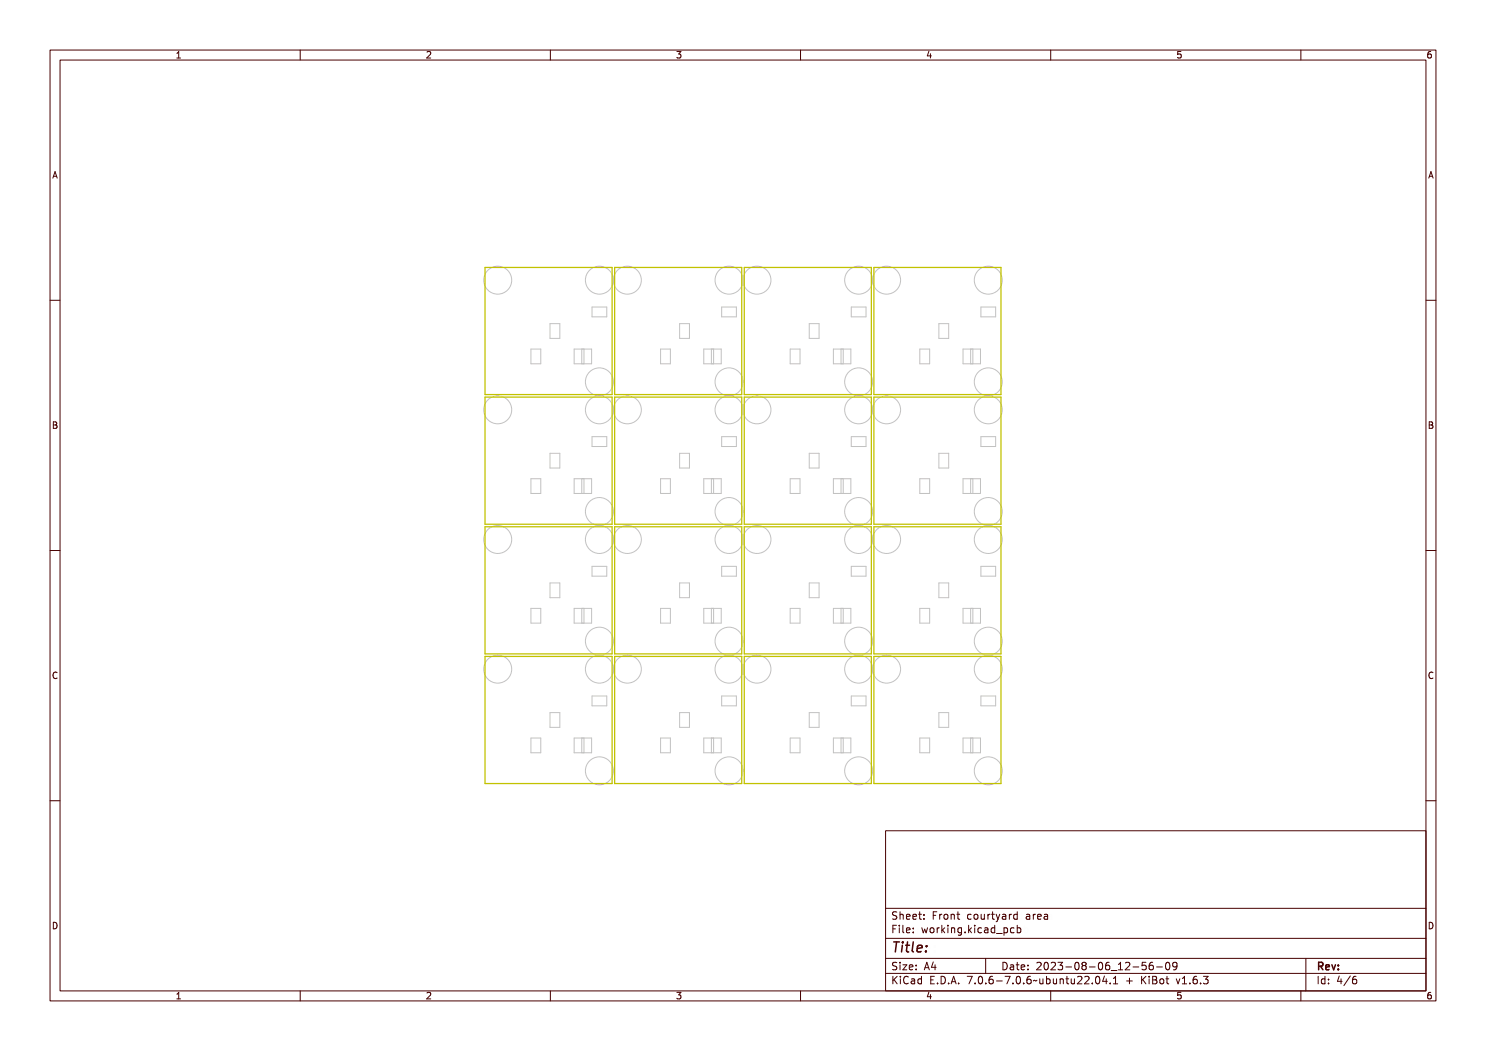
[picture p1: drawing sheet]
<svg xmlns="http://www.w3.org/2000/svg" width="297mm" height="210mm" viewBox="0 0 297 210" stroke-linecap="round" stroke-linejoin="round" font-family="sans-serif">
<defs><g id="words">
<text font-size="2.7" fill="#480000" x="178" y="190.3">Title:</text>
<g font-size="2" fill="#480000">
<text x="178" y="183.7">Sheet: Front courtyard area</text>
<text x="178" y="186.5">File: working.kicad_pcb</text>
<text x="178" y="193.9">Size: A4</text>
<text x="178" y="196.6">KiCad E.D.A. 7.0.6-7.0.6~ubuntu22.04.1 + KiBot v1.6.3</text>
<text x="200" y="193.9">Date: 2023-08-06_12-56-09</text>
<text x="263" y="196.6">Id: 4/6</text>
<text x="263" y="193.9">Rev:</text>
</g>
<g font-size="1.7" fill="#480000">
<text x="35" y="11.7">1</text>
<text x="85" y="11.7">2</text>
<text x="135" y="11.7">3</text>
<text x="185" y="11.7">4</text>
<text x="235" y="11.7">5</text>
<text x="285" y="11.7">6</text>
<text x="10.5" y="35.7">A</text>
<text x="285.5" y="35.7">A</text>
<text x="10.5" y="85.6">B</text>
<text x="285.5" y="85.6">B</text>
<text x="10.5" y="135.7">C</text>
<text x="285.5" y="135.7">C</text>
<text x="10.5" y="185.6">D</text>
<text x="285.5" y="185.6">D</text>
<text x="35" y="199.7">1</text>
<text x="85" y="199.7">2</text>
<text x="135" y="199.7">3</text>
<text x="185" y="199.7">4</text>
<text x="235" y="199.7">5</text>
<text x="285" y="199.7">6</text>
</g>
</g></defs>
<g fill="none" stroke="#c2c2c2" stroke-width=".2">
<path d="M106.1 69.7h2v3h-2zM109.9 64.7h2v2.9h-2zM114.8 69.7h3.4v3h-3.4zM116.3 69.7v3M116.7 69.7v3M118.3 61.3h3v2h-3zM132 69.7h2v3h-2zM135.8 64.7h2v2.9h-2zM140.7 69.7h3.4v3h-3.4zM142.2 69.7v3M142.6 69.7v3M144.2 61.3h3v2h-3z"/>
<path d="M157.9 69.7h2v3h-2zM161.7 64.7h2v2.9h-2zM166.6 69.7h3.5v3h-3.5zM168.1 69.7v3M168.5 69.7v3M170.1 61.3h3v2h-3zM183.8 69.7h2v3h-2zM187.7 64.7h1.9v2.9h-1.9zM192.5 69.7h3.5v3h-3.5zM194 69.7v3M194.4 69.7v3M196.1 61.3h2.9v2h-2.9z"/>
<path d="M106.1 95.7h2v2.9h-2zM109.9 90.6h2v2.9h-2zM114.8 95.7h3.4v2.9h-3.4zM116.3 95.7v2.9M116.7 95.7v2.9M118.3 87.3h3v1.9h-3zM132 95.7h2v2.9h-2zM135.8 90.6h2v2.9h-2zM140.7 95.7h3.4v2.9h-3.4zM142.2 95.7v2.9M142.6 95.7v2.9M144.2 87.3h3v1.9h-3z"/>
<path d="M157.9 95.7h2v2.9h-2zM161.7 90.6h2v2.9h-2zM166.6 95.7h3.5v2.9h-3.5zM168.1 95.7v2.9M168.5 95.7v2.9M170.1 87.3h3v1.9h-3zM183.8 95.7h2v2.9h-2zM187.7 90.6h1.9v2.9h-1.9zM192.5 95.7h3.5v2.9h-3.5zM194 95.7v2.9M194.4 95.7v2.9M196.1 87.3h2.9v1.9h-2.9z"/>
<path d="M109.9 116.5h2v2.9h-2zM118.3 113.2h3v1.9h-3zM135.8 116.5h2v2.9h-2zM144.2 113.2h3v1.9h-3zM161.7 116.5h2v2.9h-2zM170.1 113.2h3v1.9h-3zM187.7 116.5h1.9v2.9h-1.9zM196.1 113.2h2.9v1.9h-2.9zM106.1 121.6h2v2.9h-2zM114.8 121.6h3.4v2.9h-3.4zM116.3 121.6v2.9M116.7 121.6v2.9"/>
<path d="M118.3 139.1h3v1.9h-3zM132 121.6h2v2.9h-2zM140.7 121.6h3.4v2.9h-3.4zM142.2 121.6v2.9M142.6 121.6v2.9M144.2 139.1h3v1.9h-3zM157.9 121.6h2v2.9h-2zM166.6 121.6h3.5v2.9h-3.5zM168.1 121.6v2.9M168.5 121.6v2.9M170.1 139.1h3v1.9h-3zM183.8 121.6h2v2.9h-2z"/>
<path d="M192.5 121.6h3.5v2.9h-3.5zM194 121.6v2.9M194.4 121.6v2.9M196.1 139.1h2.9v1.9h-2.9zM106.1 147.5h2v2.9h-2zM109.9 142.4h2v2.9h-2zM114.8 147.5h3.4v2.9h-3.4zM116.3 147.5v2.9M116.7 147.5v2.9M132 147.5h2v2.9h-2zM135.8 142.4h2v2.9h-2zM140.7 147.5h3.4v2.9h-3.4z"/>
<path d="M142.2 147.5v2.9M142.6 147.5v2.9M157.9 147.5h2v2.9h-2zM161.7 142.4h2v2.9h-2zM166.6 147.5h3.5v2.9h-3.5zM168.1 147.5v2.9M168.5 147.5v2.9M183.8 147.5h2v2.9h-2zM187.7 142.4h1.9v2.9h-1.9zM192.5 147.5h3.5v2.9h-3.5zM194 147.5v2.9M194.4 147.5v2.9"/>
<circle cx="99.5" cy="56" r="2.79"/>
<circle cx="119.8" cy="56" r="2.79"/>
<circle cx="125.4" cy="56" r="2.79"/>
<circle cx="145.7" cy="56" r="2.79"/>
<circle cx="151.3" cy="56" r="2.79"/>
<circle cx="171.6" cy="56" r="2.79"/>
<circle cx="177.2" cy="56" r="2.79"/>
<circle cx="197.5" cy="56" r="2.79"/>
<circle cx="119.8" cy="76.3" r="2.79"/>
<circle cx="145.7" cy="76.3" r="2.79"/>
<circle cx="171.6" cy="76.3" r="2.79"/>
<circle cx="197.5" cy="76.3" r="2.79"/>
<circle cx="99.5" cy="81.9" r="2.79"/>
<circle cx="119.8" cy="81.9" r="2.79"/>
<circle cx="125.4" cy="81.9" r="2.79"/>
<circle cx="145.7" cy="81.9" r="2.79"/>
<circle cx="151.3" cy="81.9" r="2.79"/>
<circle cx="171.6" cy="81.9" r="2.79"/>
<circle cx="177.2" cy="81.9" r="2.79"/>
<circle cx="197.5" cy="81.9" r="2.79"/>
<circle cx="99.5" cy="107.8" r="2.79"/>
<circle cx="119.8" cy="107.8" r="2.79"/>
<circle cx="119.8" cy="102.2" r="2.79"/>
<circle cx="125.4" cy="107.8" r="2.79"/>
<circle cx="145.7" cy="107.8" r="2.79"/>
<circle cx="145.7" cy="102.2" r="2.79"/>
<circle cx="151.3" cy="107.8" r="2.79"/>
<circle cx="171.6" cy="107.8" r="2.79"/>
<circle cx="171.6" cy="102.2" r="2.79"/>
<circle cx="177.2" cy="107.8" r="2.79"/>
<circle cx="197.5" cy="107.8" r="2.79"/>
<circle cx="197.5" cy="102.2" r="2.79"/>
<circle cx="99.5" cy="133.7" r="2.79"/>
<circle cx="119.8" cy="128.1" r="2.79"/>
<circle cx="119.8" cy="133.7" r="2.79"/>
<circle cx="125.4" cy="133.7" r="2.79"/>
<circle cx="145.7" cy="128.1" r="2.79"/>
<circle cx="145.7" cy="133.7" r="2.79"/>
<circle cx="151.3" cy="133.7" r="2.79"/>
<circle cx="171.6" cy="128.1" r="2.79"/>
<circle cx="171.6" cy="133.7" r="2.79"/>
<circle cx="177.2" cy="133.7" r="2.79"/>
<circle cx="197.5" cy="128.1" r="2.79"/>
<circle cx="197.5" cy="133.7" r="2.79"/>
<circle cx="119.8" cy="154" r="2.79"/>
<circle cx="145.7" cy="154" r="2.79"/>
<circle cx="171.6" cy="154" r="2.79"/>
<circle cx="197.5" cy="154" r="2.79"/>
</g>
<g fill="none" stroke="#c2c200" stroke-width=".25">
<path d="M96.9 53.4h25.4v25.4h-25.4zM122.8 53.4h25.4v25.4h-25.4zM148.8 53.4h25.4v25.4h-25.4zM174.7 53.4h25.4v25.4h-25.4zM96.9 79.4h25.4v25.4h-25.4zM122.8 79.4h25.4v25.4h-25.4zM148.8 79.4h25.4v25.4h-25.4zM174.7 79.4h25.4v25.4h-25.4zM96.9 105.3h25.4v25.4h-25.4zM122.8 105.3h25.4v25.4h-25.4zM148.8 105.3h25.4v25.4h-25.4zM174.7 105.3h25.4v25.4h-25.4z"/>
<path d="M96.9 131.2h25.4v25.4h-25.4zM122.8 131.2h25.4v25.4h-25.4zM148.8 131.2h25.4v25.4h-25.4zM174.7 131.2h25.4v25.4h-25.4z"/>
</g>
<g fill="none" stroke="#480000" stroke-width=".2">
<path d="M10 10h277v190h-277zM12 12h273v186h-273zM60 10v2M110 10v2M160 10v2M210 10v2M260 10v2M10 60h2M285 60h2M10 110h2M285 110h2M10 160h2"/>
<path d="M285 160h2M177 166h108v32h-108zM60 198v2M110 198v2M160 198v2M177 181.5h108M177 187.5h108M177 191.5h108M177 194.5h108M178.1 195.2h.2v.6l.6-.6h.3l-.6 .6 .6 .8h-.2l-.5-.7-.2 .2v.5h-.2zM178.2 185h.9v.2h-.7v.4h.6v.2h-.6v.7h-.2zM178.3 182.4l.5-.1h.2v.2a.31 .31 0 0 0-.5-.1 .31 .31 0 0 0 0 .5 .5 .5 0 0 1 .6 .6 .5 .5 0 0 1-.8 .2l-.1-.2a.34 .34 0 0 0 .4 .1 .34 .34 0 0 0 .1-.5 .47 .47 0 0 1-.5-.2 .47 .47 0 0 1 .1-.5z"/>
<path d="M178.3 192.5l.5-.1h.2v.2a.31 .31 0 0 0-.5-.1 .31 .31 0 0 0 0 .5 .5 .5 0 0 1 .6 .6 .5 .5 0 0 1-.8 .2l-.1-.2a.34 .34 0 0 0 .4 .1 .34 .34 0 0 0 .1-.5 .47 .47 0 0 1-.5-.2 .47 .47 0 0 1 .1-.5zM179.4 182.2h.2v.6a.35 .35 0 0 1 .4-.1 .35 .35 0 0 1 .2 .4v.6h-.2v-.8h-.4v.8h-.2zM179.5 185.4h.4v.9h.4v.2h-.9v-.2h.3v-.8h-.2zM179.5 192.8h.4v.9h.4v.1h-.9v-.1h.3v-.8h-.2zM179.5 195.6h.4v.9h.4v.1h-.9v-.1h.3v-.8h-.2zM179.7 184.9h.2v.3h-.2zM179.7 192.3h.2v.3h-.2zM179.7 195.1h.2v.3h-.2zM180.6 184.9h.4v1.3l.4 .1v.2l-.5-.2v-1.2h-.3zM180.6 192.8h.8l-.6 .9h.6v.1h-.8l.6-.9h-.6zM180.7 182.8l.1-.1a.49 .49 0 0 1 .5 0 .49 .49 0 0 1 .2 .5h-.8a.42 .42 0 0 0 .3 .4 .42 .42 0 0 0 .4-.1 .47 .47 0 0 1-.4 .3 .47 .47 0 0 1-.4-.3zM180.7 195.4a.4 .4 0 0 1 .4-.3 .4 .4 0 0 1 .4 .3 .56 .56 0 0 0-.8 .4 .56 .56 0 0 0 .5 .7l.3-.1a.43 .43 0 0 1-.5 .3 .43 .43 0 0 1-.4-.4v-.6z"/>
<path d="M180.8 182.9l.4-.1 .1 .3h-.6zM181.8 195.6l.3-.1a.43 .43 0 0 1 .5 .5v.6h-.1v-.1a.38 .38 0 0 1-.5 .2 .38 .38 0 0 1-.2-.5 .38 .38 0 0 1 .4-.2h.3a.35 .35 0 0 0-.3-.4 .35 .35 0 0 0-.4 .2zM181.9 182.8l.1-.1a.49 .49 0 0 1 .5 0 .49 .49 0 0 1 .2 .5h-.8a.42 .42 0 0 0 .3 .4 .42 .42 0 0 0 .5-.1 .47 .47 0 0 1-.5 .3 .47 .47 0 0 1-.4-.3zM181.9 185.5l.1-.1a.49 .49 0 0 1 .5 0 .49 .49 0 0 1 .2 .5h-.8a.42 .42 0 0 0 .3 .4 .42 .42 0 0 0 .5-.1 .47 .47 0 0 1-.5 .3 .47 .47 0 0 1-.4-.3zM181.9 192.9l.1-.1a.49 .49 0 0 1 .5 0 .49 .49 0 0 1 .2 .5h-.8a.42 .42 0 0 0 .3 .4 .42 .42 0 0 0 .5-.1 .47 .47 0 0 1-.5 .3 .47 .47 0 0 1-.4-.3zM182 196.2l.5-.1a.31 .31 0 0 1-.2 .4 .31 .31 0 0 1-.4-.1zM182 182.9l.4-.1 .1 .3h-.6zM182 185.6l.4-.1 .1 .3h-.6zM182 193l.4-.1 .1 .3h-.6zM183 195.7l.4-.2 .2 .2v-.6h.2v1.5h-.2v-.1a.42 .42 0 0 1-.5 .1 .42 .42 0 0 1-.2-.5zM183.2 195.8l.1-.1a.4 .4 0 0 1 .3 .4 .4 .4 0 0 1-.3 .4l-.2-.2zM183.2 182.3h.2v.4h.4v.1h-.4v.7l.4 .1v.1h-.4l-.1-.1-.1-.8h-.3v-.1h.3z"/>
<path d="M183.3 185.4h.2v.3h-.2zM183.3 186.2h.2v.3h-.2zM183.3 192.8h.2v.3h-.2zM183.3 193.6h.2v.2h-.2zM184.5 182.7h.2v.3h-.2zM184.5 183.5h.2v.2h-.2zM185.2 185.4h.2l.2 .8 .1-.5h.2l.2 .5 .1-.8h.2l-.2 1.1h-.2l-.2-.7-.2 .7h-.1zM185.4 195.2h.9v.2h-.7v.4h.6v.2h-.6v.5h.7v.1h-.9zM185.7 192.4h.2l.5 1.4h-.2l-.1-.3h-.5l-.1 .3h-.2zM185.8 192.6l.2 .7h-.4zM186.6 182.3h.9v.2h-.7v.4h.6v.2h-.6v.6h-.2zM186.8 185.6l.1-.1a.39 .39 0 0 1 .4 .4 .39 .39 0 0 1-.4 .4l-.1-.2z"/>
<path d="M186.9 196.4h.2v.2h-.2zM187.1 192.4h.2v.9h.2v.2h-.2v.3h-.2v-.3h-.6zM187.1 192.6v.7h-.4zM187.8 195.2a.76 .76 0 0 1 .9 .7 .76 .76 0 0 1-.9 .7zM188 195.4a.57 .57 0 0 1 .5 .5 .57 .57 0 0 1-.5 .6zM188 182.7h.2v.2v-.1a.29 .29 0 0 1 .3-.2 .29 .29 0 0 1 .3 .3 .37 .37 0 0 0-.5-.1 .37 .37 0 0 0-.1 .4v.5h-.2zM188 185.4h.2v.2v-.1a.29 .29 0 0 1 .3-.2 .29 .29 0 0 1 .3 .3 .37 .37 0 0 0-.5-.1 .37 .37 0 0 0-.1 .4v.6h-.2zM189.1 184.9h.1v.9l.5-.4h.2l-.4 .4 .5 .7h-.2l-.4-.6-.2 .1v.5h-.1zM189.2 182.9l.1-.1a.39 .39 0 0 1 .4 .4 .39 .39 0 0 1-.4 .4l-.1-.2zM189.3 196.4h.3v.2h-.3zM190.2 182.7h.2v.1a.35 .35 0 0 1 .4-.1 .35 .35 0 0 1 .3 .4v.6h-.2l-.1-.8h-.3l-.1 .8h-.2zM190.3 185.4h.4v.9h.4v.2h-.9v-.2h.4v-.8h-.3z"/>
<path d="M190.5 195.2h.3l.4 1.4h-.2l-.1-.3h-.5l-.1 .3h-.2zM190.6 184.9h.1v.3h-.1zM190.6 195.4l.2 .7h-.4zM191.4 185.4h.2v.1a.35 .35 0 0 1 .4-.1 .35 .35 0 0 1 .3 .4v.7h-.2l-.1-.9h-.3l-.1 .9h-.2zM191.7 182.3h.1v.4h.4v.1h-.4v.7l.4 .1v.1h-.4l-.1-.1v-.8h-.3v-.1h.3zM191.7 196.4h.3v.2h-.3zM192.7 185.5l.3-.2 .3 .2v-.1h.2v1a.53 .53 0 0 1-.8 .4v-.2a.36 .36 0 0 0 .4 .1 .36 .36 0 0 0 .2-.4l-.1 .1a.53 .53 0 0 1-.7-.3 .53 .53 0 0 1 .2-.6zM192.8 185.6l.1-.1a.39 .39 0 0 1 .4 .4 .39 .39 0 0 1-.4 .4l-.1-.2zM193.8 195.2h.9l-.5 1.4h-.2l.5-1.2h-.7zM194 182.8a.39 .39 0 0 1 .4-.2 .39 .39 0 0 1 .3 .3 .4 .4 0 0 0-.6 0 .4 .4 0 0 0 0 .6 .4 .4 0 0 0 .6 0 .45 .45 0 0 1-.6 .3 .45 .45 0 0 1-.3-.6zM194.1 186.2h.3v.3h-.3zM195.1 184.9h.2v.9l.4-.4h.3l-.5 .4 .5 .7h-.2l-.4-.6-.1 .1v.5h-.2z"/>
<path d="M195.2 182.9l.1-.1a.39 .39 0 0 1 .4 .4 .39 .39 0 0 1-.4 .4l-.1-.2zM195.3 196.4h.3v.2h-.3zM196.2 182.7h.2v.8l.2 .1 .3-.2v-.7h.2v1h-.2v-.1a.35 .35 0 0 1-.4 .2 .35 .35 0 0 1-.3-.5zM196.3 185.4h.5v.9h.3v.2h-.9v-.2h.4v-.8h-.3zM196.3 195.4a.57 .57 0 0 1 .7 0 .57 .57 0 0 1 .1 .8 .5 .5 0 0 1-.6 .5 .5 .5 0 0 1-.3-.8zM196.5 195.4a.61 .61 0 0 1 .4 1l-.1 .1a.61 .61 0 0 1-.4-1zM196.6 184.9h.2v.3h-.2zM197 191.5v3M197.6 185.5a.39 .39 0 0 1 .4-.2 .39 .39 0 0 1 .3 .3 .4 .4 0 0 0-.6 0 .4 .4 0 0 0 0 .6 .4 .4 0 0 0 .6 0 .45 .45 0 0 1-.6 .3 .45 .45 0 0 1-.3-.6zM197.6 182.7h.2v.2v-.1a.29 .29 0 0 1 .4-.2 .29 .29 0 0 1 .2 .3 .37 .37 0 0 0-.4-.1 .37 .37 0 0 0-.2 .4v.5h-.2zM197.7 196.4h.3v.2h-.3zM198.7 185.4l.2-.1a.43 .43 0 0 1 .6 .5v.7h-.2v-.2a.38 .38 0 0 1-.5 .2 .38 .38 0 0 1-.2-.5 .38 .38 0 0 1 .5-.2h.2a.35 .35 0 0 0-.3-.4 .35 .35 0 0 0-.3 .2z"/>
<path d="M198.7 195.4a.38 .38 0 0 1 .4-.3 .38 .38 0 0 1 .3 .3 .43 .43 0 0 0-.5 0 .43 .43 0 0 0-.1 .5 .46 .46 0 0 1 .7 .1 .46 .46 0 0 1-.2 .6 .46 .46 0 0 1-.7-.2zM198.8 186l.5-.1a.31 .31 0 0 1-.1 .4 .31 .31 0 0 1-.4-.1zM198.9 182.3h.2v.4h.4v.1h-.4v.7l.4 .1v.1h-.4l-.2-.1v-.8h-.3v-.1h.3zM199.8 182.7h.1l.4 .8 .3-.8h.2l-.3 .7a.68 .68 0 0 1-.7 .8l.4-.5zM199.9 185.5l.3-.2 .3 .2v-.6h.2v1.6h-.2v-.2a.42 .42 0 0 1-.5 .1 .42 .42 0 0 1-.2-.5zM200 196h.5v.2h-.5zM200 185.6l.1-.1a.39 .39 0 0 1 .4 .4 .39 .39 0 0 1-.4 .4l-.1-.2zM200.1 192.4a.76 .76 0 0 1 1 .7 .76 .76 0 0 1-1 .7zM200.3 192.6a.57 .57 0 0 1 .6 .5 .57 .57 0 0 1-.6 .6zM200.9 186.8l1.2 .1zM201 195.2h.9l-.5 1.4h-.2l.5-1.2h-.7zM201.1 182.7l.2-.1a.43 .43 0 0 1 .6 .5v.6h-.2v-.1a.38 .38 0 0 1-.5 .2 .38 .38 0 0 1-.2-.5 .38 .38 0 0 1 .5-.2h.2a.35 .35 0 0 0-.2-.4 .35 .35 0 0 0-.4 .2z"/>
<path d="M201.2 183.3l.5-.1a.31 .31 0 0 1-.1 .4 .31 .31 0 0 1-.4-.1zM201.4 192.8l.3-.1a.43 .43 0 0 1 .5 .5v.6h-.1v-.1a.38 .38 0 0 1-.5 .2 .38 .38 0 0 1-.2-.5 .38 .38 0 0 1 .4-.2h.3a.35 .35 0 0 0-.3-.4 .35 .35 0 0 0-.4 .2zM201.6 193.4l.5-.1a.31 .31 0 0 1-.2 .4 .31 .31 0 0 1-.4-.1zM202.2 185.4h.2v.1a.53 .53 0 0 1 .8 .3 .53 .53 0 0 1-.6 .7l-.2-.2v.6h-.2zM202.4 182.7h.2v.2l.1-.1a.29 .29 0 0 1 .3-.2 .29 .29 0 0 1 .2 .3 .37 .37 0 0 0-.4-.1 .37 .37 0 0 0-.2 .4v.5h-.2zM202.5 185.6l.1-.1a.4 .4 0 0 1 .4 .4 .4 .4 0 0 1-.4 .4l-.2-.2zM202.5 196.4h.3v.2h-.3zM202.8 192.4h.2v.4h.4v.1h-.4v.7l.4 .1v.1h-.4l-.2-.1v-.8h-.3v-.1h.3zM203.5 182.8l.3-.2 .3 .2v-.6h.2v1.5h-.2v-.1a.42 .42 0 0 1-.5 .1 .42 .42 0 0 1-.2-.5zM203.5 195.4a.57 .57 0 0 1 .8 0 .57 .57 0 0 1 0 .8 .5 .5 0 0 1-.6 .5 .5 .5 0 0 1-.3-.8zM203.6 185.5a.39 .39 0 0 1 .4-.2 .39 .39 0 0 1 .3 .3 .4 .4 0 0 0-.5 0 .4 .4 0 0 0 0 .6 .4 .4 0 0 0 .5 0 .45 .45 0 0 1-.6 .3 .45 .45 0 0 1-.2-.6zM203.6 182.9l.1-.1a.4 .4 0 0 1 .4 .4 .4 .4 0 0 1-.4 .4l-.1-.2z"/>
<path d="M203.7 195.4a.61 .61 0 0 1 .4 1l-.1 .1a.61 .61 0 0 1-.3-1zM203.9 192.9l.1-.1a.49 .49 0 0 1 .5 0 .49 .49 0 0 1 .2 .5h-.8a.42 .42 0 0 0 .3 .4 .42 .42 0 0 0 .5-.1 .47 .47 0 0 1-.5 .3 .47 .47 0 0 1-.4-.3zM204 193l.4-.1 .1 .3h-.6zM204.7 184.9h.1v.6a.53 .53 0 0 1 .8 .3 .53 .53 0 0 1-.6 .7l-.2-.2v.2h-.1zM204.9 185.6l.1-.1a.39 .39 0 0 1 .4 .4 .39 .39 0 0 1-.4 .4l-.1-.2zM204.9 196.4h.3v.2h-.3zM205.3 192.8h.2v.3h-.2zM205.3 193.6h.2v.2h-.2zM205.9 182.7l.3-.1a.43 .43 0 0 1 .5 .5v.6h-.2v-.1a.38 .38 0 0 1-.5 .2 .38 .38 0 0 1-.2-.5 .38 .38 0 0 1 .5-.2h.2a.35 .35 0 0 0-.2-.4 .35 .35 0 0 0-.4 .2zM205.9 195.4a.38 .38 0 0 1 .4-.3 .38 .38 0 0 1 .3 .3 .43 .43 0 0 0-.5 0 .43 .43 0 0 0-.1 .5 .46 .46 0 0 1 .7 .1 .46 .46 0 0 1-.2 .6 .46 .46 0 0 1-.6-.2zM206.1 183.3l.4-.1a.31 .31 0 0 1-.1 .4 .31 .31 0 0 1-.4-.1zM207 196l1-.1a.49 .49 0 0 1-.8 .1l-.2 .2z"/>
<path d="M207.2 182.7h.2v.2l.1-.1a.29 .29 0 0 1 .3-.2 .29 .29 0 0 1 .2 .3 .37 .37 0 0 0-.4-.1 .37 .37 0 0 0-.2 .4v.5h-.2zM207.4 192.5a.53 .53 0 0 1 .8 .1 .53 .53 0 0 1-.3 .7l-.3 .4h.7v.1h-.9l.3-.5a.4 .4 0 0 0 .3-.4 .4 .4 0 0 0-.3-.4l-.3 .2zM208.3 195.6h.1l.1 .8 .2 .1 .2-.2v-.7h.2v1h-.2v-.1a.35 .35 0 0 1-.4 .2 .35 .35 0 0 1-.2-.5zM208.3 182.8l.2-.1a.49 .49 0 0 1 .5 0 .49 .49 0 0 1 .2 .5h-.8a.42 .42 0 0 0 .3 .4 .42 .42 0 0 0 .4-.1 .47 .47 0 0 1-.4 .3 .47 .47 0 0 1-.4-.3zM208.5 182.9l.3-.1 .2 .3h-.6zM208.7 192.6a.57 .57 0 0 1 .7 0 .57 .57 0 0 1 .1 .8 .5 .5 0 0 1-.6 .5 .5 .5 0 0 1-.3-.8zM208.9 192.6a.61 .61 0 0 1 .3 1l-.1 .1a.61 .61 0 0 1-.3-1zM209.5 195.1h.2v.6a.53 .53 0 0 1 .7 .3 .53 .53 0 0 1-.6 .7l-.1-.2v.1h-.2zM209.5 182.7l.3-.1a.43 .43 0 0 1 .5 .5v.6h-.2v-.1a.38 .38 0 0 1-.5 .2 .38 .38 0 0 1-.2-.5 .38 .38 0 0 1 .5-.2h.2a.35 .35 0 0 0-.2-.4 .35 .35 0 0 0-.4 .2zM209.7 183.3l.4-.1a.31 .31 0 0 1-.1 .4 .31 .31 0 0 1-.4-.1zM209.7 195.8l.1-.1a.4 .4 0 0 1 .4 .4 .4 .4 0 0 1-.4 .4l-.1-.2zM209.8 192.5a.53 .53 0 0 1 .8 .1 .53 .53 0 0 1-.3 .7l-.3 .4h.7v.1h-.9l.3-.5a.4 .4 0 0 0 .3-.4 .4 .4 0 0 0-.3-.4l-.3 .2z"/>
<path d="M210 198v2M210.7 195.6h.2v.8l.2 .1 .2-.2v-.7h.2v1h-.2v-.1a.35 .35 0 0 1-.4 .2 .35 .35 0 0 1-.2-.5zM211 192.4a.46 .46 0 0 1 .6 0 .46 .46 0 0 1 .1 .6l-.1 .1a.47 .47 0 0 1 .2 .7 .47 .47 0 0 1-.7 0l-.1-.2a.35 .35 0 0 0 .5 .1 .35 .35 0 0 0 0-.5h-.3v-.2a.29 .29 0 0 0 .4-.1 .29 .29 0 0 0-.1-.4 .29 .29 0 0 0-.4 .1h-.1zM211.9 195.6h.2v.1a.35 .35 0 0 1 .4-.1 .35 .35 0 0 1 .2 .4v.6h-.2v-.8h-.4v.8h-.2zM212.4 193.2h.5v.2h-.5zM213.3 195.2h.2v.4h.4v.1h-.4v.7l.4 .1v.1h-.4l-.2-.1v-.8h-.3v-.1h.3zM213.5 192.6a.57 .57 0 0 1 .7 0 .57 .57 0 0 1 .1 .8 .5 .5 0 0 1-.6 .5 .5 .5 0 0 1-.3-.8zM213.7 192.6a.61 .61 0 0 1 .3 1v.1a.61 .61 0 0 1-.4-1zM214.3 195.6h.2v.8l.2 .1 .2-.2v-.7h.2v1h-.2v-.1a.35 .35 0 0 1-.4 .2 .35 .35 0 0 1-.2-.5zM214.7 192.5a.41 .41 0 0 1 .7-.1 .41 .41 0 0 1-.2 .7 .42 .42 0 0 1 .2 .6 .42 .42 0 0 1-.7 0 .42 .42 0 0 1 .2-.6l-.3-.2zM215.5 195.3a.53 .53 0 0 1 .8 .1 .53 .53 0 0 1-.3 .7l-.3 .4h.6v.1h-.9l.4-.5a.4 .4 0 0 0 .3-.4 .4 .4 0 0 0-.3-.4l-.3 .2zM216 193.2h.5v.2h-.5z"/>
<path d="M216.7 195.3a.53 .53 0 0 1 .8 .1 .53 .53 0 0 1-.3 .7l-.3 .4h.6v.1h-.9l.4-.5a.4 .4 0 0 0 .3-.4 .4 .4 0 0 0-.3-.4l-.3 .2zM217.1 192.6a.57 .57 0 0 1 .7 0 .57 .57 0 0 1 .1 .8 .5 .5 0 0 1-.6 .5 .5 .5 0 0 1-.3-.8zM217.3 192.6a.61 .61 0 0 1 .3 1v.1a.61 .61 0 0 1-.4-1zM218.2 196.4h.2v.2h-.2zM218.3 192.6a.38 .38 0 0 1 .4-.3 .38 .38 0 0 1 .3 .3 .43 .43 0 0 0-.5 0 .43 .43 0 0 0-.1 .5 .46 .46 0 0 1 .6 .1 .46 .46 0 0 1-.1 .6 .46 .46 0 0 1-.7-.2zM219.2 195.4a.57 .57 0 0 1 .7 0 .57 .57 0 0 1 .1 .8 .5 .5 0 0 1-.7 .5 .5 .5 0 0 1-.3-.8zM219.2 194.2l1.3 .1zM219.4 195.4a.61 .61 0 0 1 .3 1l-.1 .1a.61 .61 0 0 1-.3-1zM220.7 192.5l.5-.1v1.3h.3v.1h-.8v-.1h.3v-1.1h-.3zM220.8 195.2h.2v.9h.2v.2h-.2v.3h-.2v-.3h-.6zM220.8 195.4v.7h-.4zM221.8 196.4h.2v.2h-.2z"/>
<path d="M221.8 192.5a.53 .53 0 0 1 .8 .1 .53 .53 0 0 1-.3 .7l-.3 .4h.7v.1h-.9l.3-.5a.4 .4 0 0 0 .4-.4 .4 .4 0 0 0-.4-.4l-.3 .2zM222.8 195.3l.5-.1v1.3h.3v.1h-.8v-.1h.3v-1.1h-.3zM223.2 193.2h.5v.2h-.5zM224.3 192.4h.7v.2h-.6v.3a.53 .53 0 0 1 .7 .7 .53 .53 0 0 1-.9 .2v-.2a.38 .38 0 0 0 .5 .1 .38 .38 0 0 0 .1-.5 .38 .38 0 0 0-.5-.1zM225.4 195.5h.2v.4h.4v.2h-.4v.4h-.2v-.4h-.4v-.2h.4zM225.5 192.6a.38 .38 0 0 1 .4-.3 .38 .38 0 0 1 .3 .3 .43 .43 0 0 0-.5 0 .43 .43 0 0 0-.1 .5 .46 .46 0 0 1 .7 .1 .46 .46 0 0 1-.2 .6 .46 .46 0 0 1-.7-.2zM226.8 193.2h.5v.2h-.5zM227.5 195.2h.2v.6l.6-.6h.2l-.6 .6 .6 .8h-.2l-.5-.7-.1 .2v.5h-.2zM227.9 192.6a.57 .57 0 0 1 .8 0 .57 .57 0 0 1 0 .8 .5 .5 0 0 1-.6 .5 .5 .5 0 0 1-.3-.8zM228.2 192.6a.61 .61 0 0 1 .3 1l-.1 .1a.61 .61 0 0 1-.3-1zM228.8 195.6h.4v.9h.4v.1h-.9v-.1h.4v-.8h-.3zM229.1 195.1h.1v.3h-.1z"/>
<path d="M229.1 192.5a.53 .53 0 0 1 .7 0 .53 .53 0 0 1 .1 .6 .6 .6 0 0 1-.1 .6 .6 .6 0 0 1-.7 .1v-.2a.43 .43 0 0 0 .5 0 .43 .43 0 0 0 .2-.4 .47 .47 0 0 1-.7 0 .47 .47 0 0 1 0-.7zM229.9 195.2h.4a.35 .35 0 0 1 .5 .2 .35 .35 0 0 1-.3 .5 .41 .41 0 0 1 .3 .5 .41 .41 0 0 1-.5 .2h-.4zM230.1 196h.2a.27 .27 0 0 1 .3 .2 .27 .27 0 0 1-.3 .3h-.2zM230.1 195.4h.2a.23 .23 0 0 1 .3 .2 .23 .23 0 0 1-.3 .2h-.2zM231.2 193.2h1.1M231.3 195.8l.1-.1a.39 .39 0 0 1 .4 .4 .39 .39 0 0 1-.4 .4l-.1-.2zM232.6 195.2h.1v.4h.4v.1h-.4l.1 .7 .3 .1v.1h-.3l-.2-.1v-.8h-.3v-.1h.3zM233.2 192.4l.1-.1a.8 .8 0 0 1 .5 .7 .8 .8 0 0 1-.5 .8 1 1 0 0 1-.1-1.4zM234.6 195.6h.2l.3 .9 .4-.9h.2l-.4 1h-.3zM235.2 192.9l-.2 .3h-.3l-.3-.3 .1-.5 .5-.1 .2 .1a.99 .99 0 0 1-.4 1.4h-.3M236 195.3l.5-.1v1.3h.3v.1h-.8v-.1h.3v-1.1h-.3zM237.4 196.4h.3v.2h-.3z"/>
<path d="M238.4 195.4a.38 .38 0 0 1 .4-.3 .38 .38 0 0 1 .3 .3 .43 .43 0 0 0-.5 0 .43 .43 0 0 0-.1 .5 .46 .46 0 0 1 .7 .1 .46 .46 0 0 1-.2 .6 .46 .46 0 0 1-.7-.2zM239.8 196.4h.3v.2h-.3zM240.7 195.2a.46 .46 0 0 1 .6 0 .46 .46 0 0 1 .1 .6l-.1 .1a.47 .47 0 0 1 .2 .7 .47 .47 0 0 1-.7 0l-.1-.2a.35 .35 0 0 0 .5 .1 .35 .35 0 0 0 0-.5l-.3-.1v-.1a.29 .29 0 0 0 .4-.1 .29 .29 0 0 0-.1-.4 .29 .29 0 0 0-.4 .1h-.1zM260 198v2M261 191.5v6.5M263.2 195.2h.8v.2h-.3v1.1h.3v.1h-.8v-.1h.3v-1.1h-.3zM264.4 195.7l.3-.2 .3 .2v-.6h.2v1.5h-.2v-.1a.42 .42 0 0 1-.5 .1 .42 .42 0 0 1-.2-.5zM264.6 195.8l.1-.1a.4 .4 0 0 1 .3 .4 .4 .4 0 0 1-.3 .4l-.2-.2zM265.9 195.6h.2v.3h-.2zM265.9 196.4h.2v.2h-.2zM268.5 195.2h.2v.9h.2v.2h-.2v.3h-.2v-.3h-.6zM268.5 195.4v.7h-.4z"/>
<path d="M269.9 195.2h.2l-.8 1.6h-.2zM270.5 195.4a.38 .38 0 0 1 .4-.3 .38 .38 0 0 1 .3 .3 .43 .43 0 0 0-.5 0 .43 .43 0 0 0-.2 .5 .46 .46 0 0 1 .7 .1 .46 .46 0 0 1-.2 .6 .46 .46 0 0 1-.6-.2z"/>
<circle cx="187" cy="185.9" r=".53"/>
<circle cx="189.4" cy="183.2" r=".53"/>
<circle cx="195.4" cy="183.2" r=".53"/>
<circle cx="196.7" cy="195.9" r=".13"/>
<circle cx="199.1" cy="196.2" r=".32"/>
<circle cx="203.9" cy="195.9" r=".13"/>
<circle cx="206.3" cy="196.2" r=".32"/>
<circle cx="209" cy="193.1" r=".13"/>
<circle cx="213.8" cy="193.1" r=".13"/>
<circle cx="215" cy="193.4" r=".29"/>
<circle cx="215" cy="192.8" r=".25"/>
<circle cx="217.4" cy="193.1" r=".13"/>
<circle cx="218.7" cy="193.4" r=".32"/>
<circle cx="219.5" cy="195.9" r=".13"/>
<circle cx="225.9" cy="193.4" r=".32"/>
<circle cx="228.3" cy="193.1" r=".13"/>
<circle cx="229.4" cy="192.9" r=".32"/>
<circle cx="231.5" cy="196.1" r=".53"/>
<circle cx="238.8" cy="196.2" r=".32"/>
<circle cx="270.9" cy="196.2" r=".32"/>
</g>
<g fill="none" stroke="#480000" stroke-width=".3">
<path d="M178.1 188.4h1.4v.2h-.6v1.7h-.2v-1.7h-.6zM179.9 188.8h.7v1.3h.4v.2h-1.2v-.2h.5v-1.1h-.4zM180.3 188.3h.3v.3h-.3zM181.8 188.4h.2v.4h.6v.2h-.6v1l.6 .1v.2a.55 .55 0 0 1-.8-.5v-.8h-.4v-.2h.4zM183 188.3h.6l.1 1.6 .1 .2h.4v.2a.54 .54 0 0 1-.8-.5v-1.4h-.4zM184.8 189a.65 .65 0 0 1 .8-.1 .65 .65 0 0 1 .3 .7h-1.1a.56 .56 0 0 0 .4 .5 .56 .56 0 0 0 .6-.1v.2a.81 .81 0 0 1-1.1-.1 .81 .81 0 0 1 .1-1.1zM185 189.1l.4-.1 .2 .4h-.8zM186.7 188.9h.3v.4h-.3zM186.7 189.9h.3v.4h-.3zM263.1 192.4a.73 .73 0 0 1 .9 .2v.3l-.3 .3 .5 .6h-.2l-.3-.4-.2-.2h-.2v.6h-.2zM263.3 192.6h.2a.26 .26 0 0 1 .3 .2 .26 .26 0 0 1-.2 .3h-.3zM264.5 192.9l.1-.1a.49 .49 0 0 1 .5 0 .49 .49 0 0 1 .2 .5h-.8a.42 .42 0 0 0 .3 .4 .42 .42 0 0 0 .4-.1 .47 .47 0 0 1-.4 .3 .47 .47 0 0 1-.4-.3z"/>
<path d="M264.6 193l.3-.1 .2 .3h-.6zM265.5 192.8h.2l.3 .9 .3-.9h.2l-.4 1h-.2zM267.1 192.8h.2v.3h-.2zM267.1 193.6h.2v.2h-.2z"/>
</g>
<use href="#words"/>
</svg>
